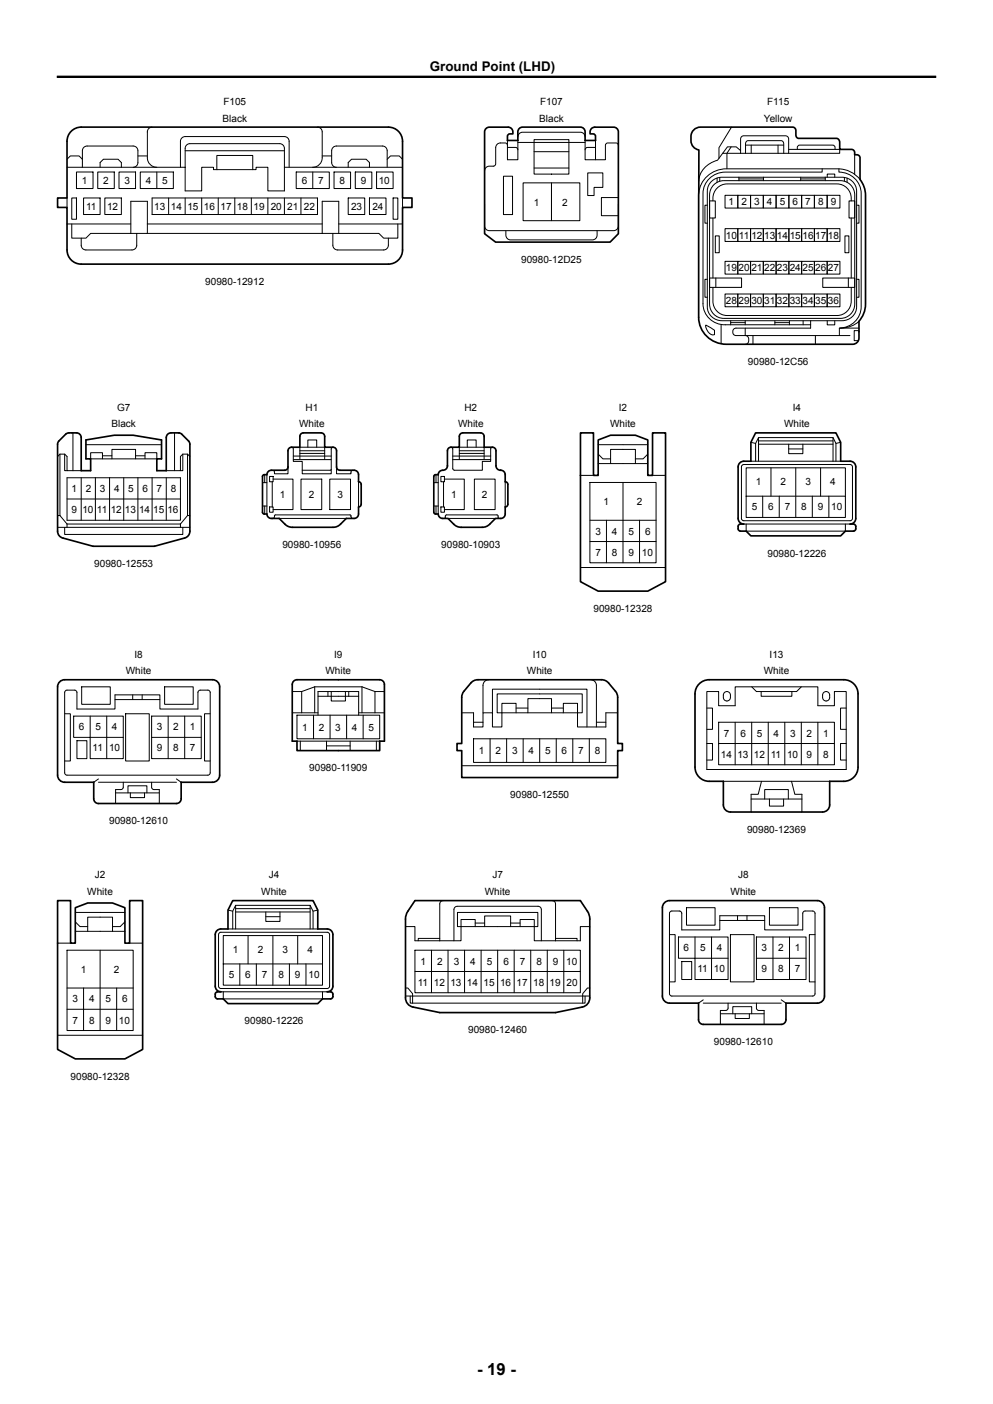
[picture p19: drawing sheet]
<svg xmlns="http://www.w3.org/2000/svg" width="210mm" height="297mm" viewBox="0 0 210 297" stroke-linecap="round" stroke-linejoin="round" font-family="sans-serif">
<defs><g id="words">
<text font-size="3.5" x="100.9" y="290.9">- 19 -</text>
<text font-size="2.8" x="90.9" y="15.1">Ground Point (LHD)</text>
<g font-size="2.1">
<text x="47.2" y="22.2">F105</text>
<text x="114.2" y="22.2">F107</text>
<text x="162.3" y="22.2">F115</text>
<text x="47.1" y="25.7">Black</text>
<text x="114" y="25.7">Black</text>
<text x="161.6" y="25.7">Yellow</text>
<text x="17.3" y="38.9">1</text>
<text x="21.8" y="38.9">2</text>
<text x="26.3" y="38.9">3</text>
<text x="30.8" y="38.9">4</text>
<text x="34.3" y="38.9">5</text>
<text x="63.8" y="38.9">6</text>
<text x="67.3" y="38.9">7</text>
<text x="71.8" y="38.9">8</text>
<text x="76.3" y="38.9">9</text>
<text x="80.1" y="38.9">10</text>
<text x="18.2" y="44.4">11</text>
<text x="22.6" y="44.4">12</text>
<text x="32.6" y="44.4">13</text>
<text x="36.1" y="44.4">14</text>
<text x="39.6" y="44.4">15</text>
<text x="43.1" y="44.4">16</text>
<text x="46.6" y="44.4">17</text>
<text x="50.1" y="44.4">18</text>
<text x="53.6" y="44.4">19</text>
<text x="57.3" y="44.4">20</text>
<text x="60.8" y="44.4">21</text>
<text x="64.3" y="44.4">22</text>
<text x="74.2" y="44.4">23</text>
<text x="78.7" y="44.4">24</text>
<text x="112.9" y="43.6">1</text>
<text x="118.9" y="43.6">2</text>
<text x="154.1" y="43.4">1</text>
<text x="156.8" y="43.4">2</text>
<text x="159.5" y="43.4">3</text>
<text x="162.2" y="43.4">4</text>
<text x="164.9" y="43.4">5</text>
<text x="167.6" y="43.4">6</text>
<text x="170.3" y="43.4">7</text>
<text x="173" y="43.4">8</text>
<text x="175.7" y="43.4">9</text>
<text x="153.5" y="50.5">10</text>
<text x="156.3" y="50.5">11</text>
<text x="158.9" y="50.5">12</text>
<text x="161.6" y="50.5">13</text>
<text x="164.3" y="50.5">14</text>
<text x="167" y="50.5">15</text>
<text x="169.7" y="50.5">16</text>
<text x="172.4" y="50.5">17</text>
<text x="175.1" y="50.5">18</text>
<text x="110.2" y="55.6">90980-12D25</text>
<text x="153.5" y="57.3">19</text>
<text x="156.2" y="57.3">20</text>
<text x="158.9" y="57.3">21</text>
<text x="161.6" y="57.3">22</text>
<text x="164.3" y="57.3">23</text>
<text x="167" y="57.3">24</text>
<text x="169.7" y="57.3">25</text>
<text x="172.4" y="57.3">26</text>
<text x="175.1" y="57.3">27</text>
<text x="43.4" y="60.2">90980-12912</text>
<text x="153.5" y="64.3">28</text>
<text x="156.2" y="64.3">29</text>
<text x="158.9" y="64.3">30</text>
<text x="161.6" y="64.3">31</text>
<text x="164.3" y="64.3">32</text>
<text x="167" y="64.3">33</text>
<text x="169.7" y="64.3">34</text>
<text x="172.4" y="64.3">35</text>
<text x="175.1" y="64.3">36</text>
<text x="158.2" y="77.2">90980-12C56</text>
<text x="24.8" y="86.9">G7</text>
<text x="64.6" y="86.9">H1</text>
<text x="98.2" y="86.9">H2</text>
<text x="130.9" y="86.9">I2</text>
<text x="167.7" y="86.9">I4</text>
<text x="23.6" y="90.4">Black</text>
<text x="63.2" y="90.4">White</text>
<text x="96.9" y="90.4">White</text>
<text x="129" y="90.4">White</text>
<text x="165.8" y="90.4">White</text>
<text x="15.1" y="104.1">1</text>
<text x="18.1" y="104.1">2</text>
<text x="21.1" y="104.1">3</text>
<text x="24.1" y="104.1">4</text>
<text x="27.1" y="104.1">5</text>
<text x="30.1" y="104.1">6</text>
<text x="33.1" y="104.1">7</text>
<text x="36.1" y="104.1">8</text>
<text x="59.2" y="105.3">1</text>
<text x="65.3" y="105.3">2</text>
<text x="71.4" y="105.3">3</text>
<text x="95.4" y="105.3">1</text>
<text x="101.9" y="105.3">2</text>
<text x="127.7" y="106.8">1</text>
<text x="134.7" y="106.8">2</text>
<text x="159" y="107.9">5</text>
<text x="159.8" y="102.7">1</text>
<text x="162.5" y="107.9">6</text>
<text x="165.1" y="102.7">2</text>
<text x="166" y="107.9">7</text>
<text x="169.5" y="107.9">8</text>
<text x="170.3" y="102.7">3</text>
<text x="173" y="107.9">9</text>
<text x="175.6" y="102.7">4</text>
<text x="175.8" y="107.9">10</text>
<text x="15.1" y="108.6">9</text>
<text x="17.4" y="108.6">10</text>
<text x="20.5" y="108.6">11</text>
<text x="23.4" y="108.6">12</text>
<text x="26.4" y="108.6">13</text>
<text x="29.4" y="108.6">14</text>
<text x="32.4" y="108.6">15</text>
<text x="35.4" y="108.6">16</text>
<text x="125.9" y="113.1">3</text>
<text x="129.4" y="113.1">4</text>
<text x="132.9" y="113.1">5</text>
<text x="136.4" y="113.1">6</text>
<text x="19.9" y="119.9">90980-12553</text>
<text x="59.7" y="115.9">90980-10956</text>
<text x="93.3" y="115.9">90980-10903</text>
<text x="125.9" y="117.6">7</text>
<text x="129.4" y="117.6">8</text>
<text x="132.9" y="117.6">9</text>
<text x="135.7" y="117.6">10</text>
<text x="162.3" y="117.7">90980-12226</text>
<text x="125.5" y="129.4">90980-12328</text>
<text x="26.6" y="142.6">White</text>
<text x="28.4" y="139.1">I8</text>
<text x="68.8" y="142.6">White</text>
<text x="70.7" y="139.1">I9</text>
<text x="111.4" y="142.6">White</text>
<text x="112.7" y="139.1">I10</text>
<text x="161.5" y="142.6">White</text>
<text x="162.7" y="139.1">I13</text>
<text x="16.7" y="154.5">6</text>
<text x="20.2" y="154.5">5</text>
<text x="23.7" y="154.5">4</text>
<text x="33.2" y="154.5">3</text>
<text x="36.7" y="154.5">2</text>
<text x="40.2" y="154.5">1</text>
<text x="63.9" y="154.6">1</text>
<text x="67.4" y="154.6">2</text>
<text x="70.9" y="154.6">3</text>
<text x="74.4" y="154.6">4</text>
<text x="77.9" y="154.6">5</text>
<text x="153.1" y="155.9">7</text>
<text x="156.6" y="155.9">6</text>
<text x="160.1" y="155.9">5</text>
<text x="163.6" y="155.9">4</text>
<text x="167.1" y="155.9">3</text>
<text x="170.6" y="155.9">2</text>
<text x="174.1" y="155.9">1</text>
<text x="19.6" y="159">11</text>
<text x="23.1" y="159">10</text>
<text x="33.2" y="159">9</text>
<text x="36.7" y="159">8</text>
<text x="40.2" y="159">7</text>
<text x="101.3" y="159.6">1</text>
<text x="104.8" y="159.6">2</text>
<text x="108.3" y="159.6">3</text>
<text x="111.8" y="159.6">4</text>
<text x="115.3" y="159.6">5</text>
<text x="118.8" y="159.6">6</text>
<text x="122.3" y="159.6">7</text>
<text x="125.8" y="159.6">8</text>
<text x="152.4" y="160.3">14</text>
<text x="155.9" y="160.3">13</text>
<text x="159.4" y="160.3">12</text>
<text x="163" y="160.3">11</text>
<text x="166.4" y="160.3">10</text>
<text x="170.6" y="160.3">9</text>
<text x="174.1" y="160.3">8</text>
<text x="65.4" y="163.2">90980-11909</text>
<text x="107.9" y="168.9">90980-12550</text>
<text x="23.1" y="174.3">90980-12610</text>
<text x="158" y="176.1">90980-12369</text>
<text x="20.1" y="185.8">J2</text>
<text x="56.8" y="185.8">J4</text>
<text x="104.1" y="185.8">J7</text>
<text x="156.1" y="185.8">J8</text>
<text x="18.5" y="189.4">White</text>
<text x="55.3" y="189.4">White</text>
<text x="102.5" y="189.4">White</text>
<text x="154.5" y="189.4">White</text>
<text x="49.3" y="201.6">1</text>
<text x="54.5" y="201.6">2</text>
<text x="59.8" y="201.6">3</text>
<text x="65" y="201.6">4</text>
<text x="144.6" y="201.2">6</text>
<text x="148.1" y="201.2">5</text>
<text x="151.6" y="201.2">4</text>
<text x="161.1" y="201.2">3</text>
<text x="164.6" y="201.2">2</text>
<text x="168.1" y="201.2">1</text>
<text x="17.1" y="205.8">1</text>
<text x="24.1" y="205.8">2</text>
<text x="48.4" y="206.9">5</text>
<text x="51.9" y="206.9">6</text>
<text x="55.4" y="206.9">7</text>
<text x="58.9" y="206.9">8</text>
<text x="62.4" y="206.9">9</text>
<text x="65.2" y="206.9">10</text>
<text x="88.3" y="208.6">11</text>
<text x="89" y="204.1">1</text>
<text x="91.8" y="208.6">12</text>
<text x="92.5" y="204.1">2</text>
<text x="95.3" y="208.6">13</text>
<text x="96" y="204.1">3</text>
<text x="98.8" y="208.6">14</text>
<text x="99.5" y="204.1">4</text>
<text x="102.2" y="208.6">15</text>
<text x="103" y="204.1">5</text>
<text x="105.7" y="208.6">16</text>
<text x="106.5" y="204.1">6</text>
<text x="109.2" y="208.6">17</text>
<text x="109.9" y="204.1">7</text>
<text x="112.7" y="208.6">18</text>
<text x="113.4" y="204.1">8</text>
<text x="116.2" y="208.6">19</text>
<text x="116.9" y="204.1">9</text>
<text x="119.7" y="204.1">10</text>
<text x="119.8" y="208.6">20</text>
<text x="147.5" y="205.7">11</text>
<text x="151" y="205.7">10</text>
<text x="161.1" y="205.7">9</text>
<text x="164.6" y="205.7">8</text>
<text x="168.1" y="205.7">7</text>
<text x="15.3" y="212">3</text>
<text x="18.8" y="212">4</text>
<text x="22.3" y="212">5</text>
<text x="25.8" y="212">6</text>
<text x="15.3" y="216.5">7</text>
<text x="18.8" y="216.5">8</text>
<text x="22.3" y="216.5">9</text>
<text x="25.2" y="216.5">10</text>
<text x="51.7" y="216.7">90980-12226</text>
<text x="99" y="218.6">90980-12460</text>
<text x="151" y="221.1">90980-12610</text>
<text x="14.9" y="228.4">90980-12328</text>
</g>
</g></defs>
<g fill="none" stroke="#000" stroke-width=".21">
<path d="M14.2 33.7l.7-.7h1.8l.7 .7v1.7M14.2 35.4h25M16.2 36.4h3.5v3.5h-3.5zM17.4 33.7v-1.8a1 1 0 0 1 1-1h9.8a1 1 0 0 1 1 1v2.5a1 1 0 0 1-1 1M20.7 36.4h3.5v3.5h-3.5zM21.2 35.4v-1l.7-.7h3.1l.7 .7v1M25.2 36.4h3.5v3.5h-3.5zM29.2 33h2M29.7 36.4h7v3.5h-7zM32.2 26.9a1 1 0 0 0-1 1v5.5a2 2 0 0 0 2 2M33.2 36.4v3.5M38.2 35.4v-5.5a1 1 0 0 1 1-1h20.9a1 1 0 0 1 1 1v5.5"/>
<path d="M39.2 31.9h20.9M39.5 30.7l.7-.3h18.9a1 1 0 0 1 1 1v9h-3.5v-5h-2.5v.5h-8.9v-.5h-2.5v5h-3.5v-9zM45.9 35.9v-3h7.6v3M60.1 35.4h25M62.6 36.4h7v3.5h-7zM66.1 36.4v3.5M67.1 26.9a1 1 0 0 1 1 1v5.5a2 2 0 0 1-2 2M68.1 33h2M70.6 36.4h3.5v3.5h-3.5zM73.6 35.4v-1l.7-.7h3.1l.7 .7v1M75.1 36.4h3.5v3.5h-3.5zM79.6 36.4h3.5v3.5h-3.5z"/>
<path d="M81.9 33.7v-1.8a1 1 0 0 0-1-1h-9.8a1 1 0 0 0-1 1v2.5a1 1 0 0 0 1 1M85.1 33.7l-.7-.7h-1.8l-.7 .7v1.7M106.5 37.3h1.9v8.1h-1.9zM107.3 29.7v4.1h2.2v-4.1M107.3 30.7l-.2-.4a1.86 1.86 0 0 0-2.2 .6l-.1 4-.5 .3h-.8a1 1 0 0 0-1 1M107.3 31.2h1.7l.4 .2 .1 .3M109.5 29a1 1 0 0 1 1-1h12.2a1 1 0 0 1 1 1M109.5 30.1h14.2M110.6 38.7h12v8h-12zM112.9 29.5h7.4v7.3h-7.4zM112.9 32.1h7.4M112.9 35.5h7.4"/>
<path d="M116.6 38.7v8M123.7 29.7v4.1h4.3l.1-3.3 .4-.3h1.8l.2 .1 .3 .4M124.3 36.6h3.2v3h-1.9v1.8h-1.3zM125.9 31.2h-1.7l-.4 .2-.1 .3M125.9 29.7v4.1M150.3 38.6a3.2 3.2 0 0 1 2.4-1.1h25.3a3 3 0 0 1 3.2 2.9v24.5a3 3 0 0 1-3.2 2.9h-25.3a3 3 0 0 1-3.1-2.9v-24.5l.1-.7zM151.2 38.9l1.2-.6 .7-.1h24.7a3 3 0 0 1 3 3.1v23a3 3 0 0 1-3 3h-24.7a3 3 0 0 1-3-3v-23a3.1 3.1 0 0 1 1.1-2.4zM151.7 37.7v.9M152.2 37.5v.8M154.6 31.1l-.9 1.3v3.3M154.7 26.9l-2.7 4.3v2.3M156.3 37.9h5.2"/>
<path d="M156.3 37.5v.7M156.6 31.9l-.9-.8h-1.9l-2.1 2.8a5 5 0 0 0-3.9 4.4M156.6 32.4v-3a.67 .67 0 0 1 .7-.7h8.8a.67 .67 0 0 1 .7 .7v3M157.7 32.4v-2a.62 .62 0 0 1 .5-.6h7a.62 .62 0 0 1 .5 .6v2M157.7 30.7h8M158.9 30.7v1.7M161.5 37.5v.7M164.5 30.7v1.7M166.8 31.6h10.8v.8h-24.8M168.6 31.6l.1-.7 .4-.2h7l.4 .2 .1 .7M169.3 37.5v.7M169.3 37.9h5.2"/>
<path d="M173.9 35.7v.7h-20.5a4.6 4.6 0 0 0-4.7 4.5v23.3a4.5 4.5 0 0 0 4.7 4.5h18M174.5 37.5v.7M174.9 37.5v-.7h1.6v.7M177.4 35.7v.7a4.6 4.6 0 0 1 4.7 4.5v24a4.6 4.6 0 0 1-4.6 4.5v1.6M178.6 37.5v.8M179.1 37.7v.9M180.7 32.7v4.2M181.9 38a6 6 0 0 0-4.7-2.3h-23.6a5.8 5.8 0 0 0-5.8 5.3M14.2 41.9v2M14.2 47.4h13.5M15.2 41.9h1v4.5h-1zM15.2 47.4v3h3l1-1h8.5"/>
<path d="M17.7 41.9h3.5v3.5h-3.5zM22.2 41.9h3.5v3.5h-3.5zM27.7 49.4v-6.8h3.5v6.8M27.7 49.4h40.4M28.9 49.4v2.5a1 1 0 0 1-1 1h-9.7a1 1 0 0 1-1-1v-1.5M31.2 47.4h36.9M32.2 41.9h34.9v3.5h-34.9zM35.7 41.9v3.5M39.2 41.9v3.5M42.7 41.9v3.5M46.2 41.9v3.5M49.7 41.9v3.5"/>
<path d="M53.2 41.9v3.5M56.6 41.9v3.5M60.1 41.9v3.5M63.6 41.9v3.5M68.1 49.4v-6.8h3.5v6.8M70.4 49.4v2.5a1 1 0 0 0 1 1h9.7a1 1 0 0 0 1-1v-1.5M71.6 47.4h13.5M73.6 41.9h3.5v3.5h-3.5zM78.1 41.9h3.5v3.5h-3.5zM83.1 41.9h1v4.5h-1zM84.1 47.4v3h-3l-1-1h-12M85.1 41.9v2"/>
<path d="M102.5 43.1v4.7a1 1 0 0 0 1 1h26.3a1 1 0 0 0 1-1v-4.7M107 48.8v.9a1 1 0 0 0 1 1h17.3a1 1 0 0 0 1-1v-.9M130.8 41.8h-3.6v3.8h3.6M149.6 43.4h-.5v3.8h.5M149.6 59.1h-.5v3.8h.5M150.1 58.8h6.7v2h-6.7zM150.1 42.5h1.2v3.6h-1.2zM150.8 42.5a3.1 3.1 0 0 1 3-3.6h23.2a3.1 3.1 0 0 1 3 3.6M150.8 46.1v12.7M151.3 49.9h.8v3.6h-.8zM151.4 58.8v2M153.3 41.3h2.7v2.7h-2.7z"/>
<path d="M153.3 48.4h2.7v2.7h-2.7zM153.3 55.3h2.7v2.7h-2.7zM156 41.3h2.7v2.7h-2.7zM156 48.4h2.7v2.7h-2.7zM156 55.3h2.7v2.7h-2.7zM158.7 41.3h2.7v2.7h-2.7zM158.7 48.4h2.7v2.7h-2.7zM158.7 55.3h2.7v2.7h-2.7zM161.4 41.3h2.7v2.7h-2.7zM161.4 48.4h2.7v2.7h-2.7zM161.4 55.3h2.7v2.7h-2.7zM164.1 41.3h2.7v2.7h-2.7z"/>
<path d="M164.1 48.4h2.7v2.7h-2.7zM164.1 55.3h2.7v2.7h-2.7zM166.8 41.3h2.7v2.7h-2.7zM166.8 48.4h2.7v2.7h-2.7zM166.8 55.3h2.7v2.7h-2.7zM169.5 41.3h2.7v2.7h-2.7zM169.5 48.4h2.7v2.7h-2.7zM169.5 55.3h2.7v2.7h-2.7zM172.2 41.3h2.7v2.7h-2.7zM172.2 48.4h2.7v2.7h-2.7zM172.2 55.3h2.7v2.7h-2.7zM174 58.8h6.8v2h-6.8z"/>
<path d="M174.9 41.3h2.7v2.7h-2.7zM174.9 48.4h2.7v2.7h-2.7zM174.9 55.3h2.7v2.7h-2.7zM178.7 49.9h.8v3.6h-.8zM179.4 58.8v2M179.6 42.5h1.2v3.6h-1.2zM180 46.1v12.7M181.2 43.4h.5v3.8h-.5M181.2 59.1h.5v3.8h-.5M149.3 68.8l1.8 1.1v.9a1.61 1.61 0 0 1-1.8-1.6zM150.8 60.8v2.9a3 3 0 0 0 3 3h23.2a3 3 0 0 0 3-3v-2.9M152.5 68.6v4.1"/>
<path d="M153.3 62.2h2.7v2.7h-2.7zM154.5 68.3h3.1M154.5 67.8v.9M156 62.2h2.7v2.7h-2.7zM157.6 67.8v.9M157.6 69.4v1.6M157.7 71h22M158.7 62.2h2.7v2.7h-2.7zM159.2 71v1.8M161.4 62.2h2.7v2.7h-2.7zM163.9 67.8v.9M163.9 68.3h3"/>
<path d="M164.1 62.2h2.7v2.7h-2.7zM166.8 62.2h2.7v2.7h-2.7zM166.9 67.8v.9M169.5 62.2h2.7v2.7h-2.7zM169.8 67.8v.9M171.4 67.9v1.5h-15.8a.79 .79 0 0 0-.6 .8 .79 .79 0 0 0 .6 .8h2.1a.96 .96 0 0 1 .7 .9 .96 .96 0 0 1-.7 .9M172.2 62.2h2.7v2.7h-2.7zM172.4 71v1.8M174.9 62.2h2.7v2.7h-2.7zM174.9 67.9v.8h1.6v-.8M177.7 69.4h4M181.6 68l-.8 .6-1.1 .5-1.9 .3"/>
<path d="M181.7 69.9h-1.1v2.2h.9M12.2 96.6l.5-.5h1l.5 .5v3h3M12.7 96.1v13M13.7 96.1v3.5h.5M15.3 91.6h-.2M15.4 91.6v8M18.2 94.1h16M21.7 97.1v-1.3h-2.5v1.3h14v-1.3h-2.5v1.3M21.7 96.4h2M23.7 97.1v-2h5v2M28.7 96.4h2M36.9 91.6v8"/>
<path d="M38.7 96.1v3.5h-.5M39.7 96.1v13M40.2 96.6l-.5-.5h-1l-.5 .5v3h-3M60.9 98.8v1.4h-2.9v-.5l-.4-.2M61.7 94.6l.3 .4v2.6h1.9v2.6h6.1v-5.2l.4-.4M62 97.2h8M62 96.5h8M63.4 95.4h5.3M63.4 95.9h5.3M63.4 97.2v-2.6h5.3v2.6M65.1 94.6v-1.5h1.9v1.5M70 99.3l-.2 .2h-5.9"/>
<path d="M71.2 98.8v1.4h3l.1-.5 .3-.2M95.4 94.6l.3 .4v4.1l.4 .4h5.9v-1.9h1.8v-2.6l.3-.4M95.7 97.2h8.1M95.7 96.5h8.1M97.1 97.2v-2.6h5.3v2.6M97.1 95.4h5.3M97.1 95.9h5.3M98.8 94.6v-1.5h1.9v1.5M126.5 96.1l1 1h1.6M126.5 94.1h10.5M126.5 98.1h10.5M129.1 98.1v-3h5.3v3"/>
<path d="M137 96.1l-1 1h-1.6M156.9 98.5l.4-.2h22.7l.3 .5-.1 11.1-.4 .3-22.8-.1-.2-.4zM158.8 97.6h19M158.8 93.6l1 .2M160.4 94h15.8M160.4 93.3h15.8M160.4 92.6v5M163 99v6M166.8 94v2h3v-2M166.8 95h3M168.3 99v10.5M173.5 99v6"/>
<path d="M176.2 92.6v5M176.8 97.6v-3.8l-.6-1.2h-15.8l-.6 1.2v3.8M177.8 93.6l-1 .2M12.2 109.1h.5M12.2 111.6h28M12.7 109.1l1.5 1.7M13.7 111.6v1.5h25v-1.5M14.2 101.1h24v9h-24zM14.2 110.8v.8M14.2 110.8h24M14.2 105.6h24M17.2 101.1v9"/>
<path d="M20.2 101.1v9M23.2 101.1v9M26.2 101.1v9M29.2 101.1v9M32.2 101.1v9M35.2 101.1v9M38.2 110.8v.8M39.7 109.1l-1.5 1.7M39.7 109.1h.5M55.5 107h.9M55.5 102.1h.9M56 100.4v1.7"/>
<path d="M56 107v1.7M56.4 100.4v8.3M57 107.2h.8v1.2h-.8zM57 100.8h.8v1.1h-.8zM57.6 101.9v5.3M57.6 109.7a.56 .56 0 0 0 .5-.7l15.9-.1 .2 .2a.44 .44 0 0 0 .4 .6M57.8 101.3h4.2v6.5h-4.2M59 109.7h14.2M63.7 101.3h4.3v6.5h-4.3zM69.7 101.3h4.4v6.5h-4.4zM75.8 101.9v5.3M91.7 107h1"/>
<path d="M91.7 102.1h1M92.2 100.4v1.7M92.2 107v1.7M92.7 100.4v8.3M93.2 107.2h.8v1.2h-.8zM93.2 100.8h.8v1.1h-.8zM93.8 101.9v5.3M93.9 109.7l.2-.1 .1-.6 .2-.1h10.7l.2 .1 .1 .6 .2 .1M94 101.3h4.2v6.5h-4.2M94.7 109.7h10.1M100.3 101.3h4.4v6.5h-4.4zM106.8 101.9v5.3"/>
<path d="M122.8 100.6h2.7M124.8 102.1h13.9v17h-13.9zM124.8 114.6h13.9M124.8 110.1h13.9M128.3 110.1v9M131.8 102.1v17M135.2 110.1v9M138 100.6h2.7M157.3 110.9h22.5M157.8 105h21v4.5h-21zM157.8 105v-6h21v6M157.8 110.9v1.5h21v-1.5"/>
<path d="M161.3 105v4.5M164.8 105v4.5M171.8 105v4.5M175.3 105v4.5M122.8 120.1h17.9M13.7 151h1.2v10h-1.2M13.7 146.2l.5-.2h1.6l.4 .2 .1 3.8h8v-3h9.5v3h8.1v-3.8l.5-.2 1.8 .1 .3 .4-.1 17.2-.4 .3-30.1-.1-.2-.4zM15.6 151.5h10.5v9h-7v-4.5h-3.5zM16.3 156.7h2.1v3.8h-2.1zM17.3 145.3h6v3.7h-6zM19.1 151.5v4.5h7M22.6 151.5v9"/>
<path d="M24.3 148h9.5M26.6 151h5v10h-5zM28.1 147v1M30.1 147v1M32.1 151.5h10.5v9h-10.5zM32.1 156h10.5M34.8 145.3h6.1v3.7h-6.1zM35.6 151.5v9M39.1 151.5v9M44.5 151h-1.2v10h1.2M61.8 146.3h2v4.5M61.8 150.8h5.5"/>
<path d="M62.8 151.3h17.5v5h-17.5zM62.8 156.8h17.5M63.5 156.8v2M66.3 151.3v5M66.6 145.3v5.5M66.6 145.3h9.9M66.6 145.3l-2.8 1M67.3 151.3v-5h8.5v5M67.3 147.3h8.5M69.1 157.8h4.9M69.1 156.8v2M69.4 146.3v1"/>
<path d="M69.8 151.3v5M70.1 146.3v2h3v-2M73.3 151.3v5M73.8 146.3v1M74 156.8v2M75.8 150.8h5.5M76.5 145.3v5.5M76.5 145.3l2.8 1M76.8 151.3v5M79.6 156.8v2M81.3 146.3h-2v4.5M100.1 156.3h28v5h-28z"/>
<path d="M100.1 152.8h2M103.3 143.8a1.2 1.2 0 0 0-1.2 1.2v5.8M103.6 156.3v5M104.1 150.8v-5h20v8M106.1 150.8h-1v-4h18v4h-1M106.1 150.8v-2h3v2M106.1 150.8h16M106.1 150.8v3h-2v-3h-2v3h-2v-3h-2.5M107.1 156.3v5M109.1 149.8h2.5M110.6 156.3v5M111.6 150.8v-3h5v3"/>
<path d="M114.1 156.3v5M116.6 149.8h2.5M117.6 156.3v5M119.1 150.8v-2h3v2M121.1 156.3v5M122.1 150.8v3h6v-3h2.5M124.6 156.3v5M124.9 143.8a1.2 1.2 0 0 1 1.2 1.2v8.8M126.1 152.8h2M149.5 146.3h2.5v3h3.5v-4h17.5v4h3.5v-3h2.5v16.5h-29.5zM149.5 149.8h1.2v4.5h-1.2M149.5 157.3h1.2v3.5h-1.2"/>
<path d="M152 152.8h24.5v9h-24.5zM152 157.3h24.5M153.2 146.5a.75 .75 0 0 1 .8-.2 .75 .75 0 0 1 .5 .7 .92 .92 0 0 1-.8 1.3 1.04 1.04 0 0 1-.8-.7 1.04 1.04 0 0 1 .3-1.1zM155.5 152.8v9M159 145.3l1 1h8.5l1-1M159 152.8v9M161 146.3v1h6.5v-1M162.5 152.8v9M166 152.8v9M169.5 152.8v9M173 152.8v9M174.2 146.5a.75 .75 0 0 1 .8-.2 .75 .75 0 0 1 .5 .7 .92 .92 0 0 1-.8 1.3 1.04 1.04 0 0 1-.8-.7 1.04 1.04 0 0 1 .3-1.1z"/>
<path d="M179 149.8h-1.2v4.5h1.2M179 157.3h-1.2v3.5h1.2M20.8 164.8l-1 .7M20.8 165.5h16.5M24.4 167.7h9.3M26.1 165.5v1l-.3 .5h-1.4v3M27.1 167.7v-1.5h4v1.5M27.6 167.7v1h3v-1M32.1 165.5v1l.2 .5h1.4v3M37.3 164.8l1 .7M97.6 162h33M153 165.3h22.5"/>
<path d="M158.8 169h10.8M161 165.3l-.7 2.7h-1.5v3.8M161.7 169v-2h5v2M162.7 169v1.5h3v-1.5M167.4 165.3l.7 2.7h1.5v3.8M12.2 199.5h2.7M15.9 195l1 1h1.6M15.9 193h10.5M15.9 197h10.5M18.5 197v-3h5.3v3M26.4 195l-1 1h-1.6M27.4 199.5h2.8"/>
<path d="M46.3 197.5l.4-.3 22.8 .1 .2 .4-.1 11.2-.4 .2-22.7-.1-.3-.4zM48.2 196.5h19M48.2 192.5l1 .3M49.8 192.9h15.8M49.8 192.2h15.8M49.8 191.5v5M52.5 197.9v6M56.2 192.9v2h3v-2M56.2 193.9h3M57.7 197.9v10.5M63 197.9v6M65.6 191.5v5"/>
<path d="M66.2 196.5v-3.7l-.6-1.3h-15.8l-.6 1.3v3.7M67.2 192.5l-1 .3M85.8 196h2v3h5.2M93 198.5h-4.5v.5M93.7 190.5a.7 .7 0 0 0-.7 .7v7.8M96 199v-6.6a.7 .7 0 0 1 .7-.7h17.1a.7 .7 0 0 1 .7 .7v6.6M97.5 196v-1.5h3v1.5M97.5 196h-.8v-3h17v3h-.7M97.5 196v3h-4.5M97.5 196h15.5M100.5 195.3h2M102.5 196v-2.2h5.5v2.2"/>
<path d="M108 195.3h2M110 196v-1.5h3v1.5M113 196v3h4.5M116.8 190.5a.7 .7 0 0 1 .7 .7v7.8M117.5 198.5h4.5v.5M124.7 196h-2v3h-5.2M141.6 197.7h1.2v10h-1.2M141.7 193l.4-.3h1.6l.4 .3 .1 3.7h8v-3h9.5v3h8.1v-3.7l.5-.3 1.8 .1 .3 .4-.1 17.3-.4 .2-30.1-.1-.2-.4zM143.5 198.2h10.5v9h-7v-4.5h-3.5zM145.2 192h6v3.7h-6zM147 198.2v4.5h7M150.5 198.2v9"/>
<path d="M152.2 194.7h9.5M154.5 197.7h5v10h-5zM156 193.7v1M158 193.7v1M160 198.2h10.5v9h-10.5zM162.7 192h6.1v3.7h-6.1zM163.5 198.2v9M167 198.2v9M172.4 197.7h-1.2v10h1.2M12.2 219h18M14.2 201h14v17h-14zM14.2 213.5h14"/>
<path d="M14.2 209h14M17.7 209v9M21.2 201v17M24.7 209v9M46.7 209.8h22.5M47.2 203.9h21v4.5h-21zM47.2 203.9v-6h21v6M47.2 209.8v1.5h21v-1.5M50.7 203.9v4.5M54.2 203.9v4.5M61.2 203.9v4.5M64.7 203.9v4.5"/>
<path d="M85.8 209h.5l1 1.2v2M85.8 210.7h38.9M86.8 210.7v1.5h36.9v-1.5M87.8 201h34.9v9h-34.9zM87.8 205.5h34.9M91.3 201v9M94.7 201v9M98.2 201v9M101.7 201v9M105.2 201v9M108.7 201v9M112.2 201v9"/>
<path d="M115.7 201v9M119.2 201v9M124.7 209h-.5l-1 1.2v2M144.2 203.4h2.1v3.8h-2.1zM148.7 211.5l-1 .7M148.7 212.2h16.5M152.4 214.5h9.2M154 212.2v1.1l-.3 .4-1.3 .1v2.9M155 214.5v-1.5h4v1.5M155.5 214.5v.9h3v-.9M160 212.2v1.1l.2 .4 1.4 .1v2.9M160 202.7h10.5"/>
<path d="M165.2 211.5l1 .7"/>
</g>
<g fill="none" stroke="#000" stroke-width=".35">
<path d="M14.8 28a2.99 2.99 0 0 1 2.4-1.1h64.9a3 3 0 0 1 3 3v12h2v2h-2v9a3 3 0 0 1-3 3h-64.9a3 3 0 0 1-3-3v-9h-2v-2h2v-12l.1-.7zM102.8 27.2l.7-.3h4a1.09 1.09 0 0 1 1 1.4h-.7l-.4 .3-.1 1.1h2.2v-1.8a1 1 0 0 1 1-1h12.2a1 1 0 0 1 1 1v1.8h2.2v-1.1l-.5-.3h-.6a1.12 1.12 0 0 1 1-1.4h4a1 1 0 0 1 1 1v21.5l-1.8 1.8h-24.2l-2.3-1.8v-21.5zM146.7 27.5l.9-.5 .5-.1h19.5a.71 .71 0 0 1 .7 .7v1a.66 .66 0 0 0 .6 .7h8a.8 .8 0 0 1 .7 .8v1.5h2.5a.67 .67 0 0 1 .6 .7v.4a.84 .84 0 0 1 1.2 .7v4.6l.8 1.5 .3 1.8v23l-.2 1.8-.5 1-.7 .9 .1 3.5a1.32 1.32 0 0 1-1.4 1.3h-26.7a5.8 5.8 0 0 1-5.8-5.7v-35.4a2.21 2.21 0 0 1-1.7-2.8l.1-.6zM37.7 91.6l.8 .3 1.4 1.4 .3 .7v18.4a1.48 1.48 0 0 1-1.2 1.4l-6.3 1.8h-13l-6.4-1.8a1.48 1.48 0 0 1-1.1-1.4v-18.4l.3-.7 1.8-1.7a3.2 3.2 0 0 1 2.6 .3l.3 .7v7h2v-2.5h-1v-4l6-1h4l6 1v4h-1v2.5h2v-7a1 1 0 0 1 1-1h1.7M63.6 91.8l.6-.2h3.7a.75 .75 0 0 1 .8 .7v2.3h1.7a.75 .75 0 0 1 .8 .8v3.4a.7 .7 0 0 0 .7 .7h3a.94 .94 0 0 1 .9 .9v1.5l.3 .1 .3 .5v4.2l-.1 .3-.5 .2v1.5a.94 .94 0 0 1-.9 1h-1.7a4.7 4.7 0 0 1-2.1 1.7h-10a4.7 4.7 0 0 1-2.1-1.7h-1.6a.94 .94 0 0 1-1-1h-.7l-.2-.3v-7.6l.2-.3 .7-.1a.94 .94 0 0 1 1-.9h2.8a.7 .7 0 0 0 .7-.7v-3.4a.75 .75 0 0 1 .8-.8h1.7v-2.3zM94.6 98.6a1.1 1.1 0 0 1-1.3 .9l-.5 .5-.1 .4M94.6 98.5v-3.1a.75 .75 0 0 1 .8-.8h1.7v-2.3a.75 .75 0 0 1 .8-.7h3.7a.75 .75 0 0 1 .8 .7v2.3h1.7a.75 .75 0 0 1 .8 .8v3.1a.94 .94 0 0 0 .9 1M94.6 98.5v.1M105.9 99.5h-.1M105.9 99.5a.94 .94 0 0 1 .9 .9v1.5l.3 .1 .3 .5v4.2l-.3 .5h-.3v1.5a.94 .94 0 0 1-.9 1h-1.1a4.7 4.7 0 0 1-2.1 1.7h-5.9a4.7 4.7 0 0 1-2.1-1.7h-1.1a.94 .94 0 0 1-.9-1h-.8l-.2-.3v-7.6l.2-.3 .8-.1M122.8 91.6h2.7v9h1v-7.5l2.6-1h5.3l2.6 1v7.5h1v-9h2.7v31.4l-3.7 2h-10.5l-3.7-2zM159.8 91.6h17l1 2v4h2a1.2 1.2 0 0 1 1.2 1.2v10.9a1.2 1.2 0 0 1-1.2 1.2h.9a.97 .97 0 0 1 0 1.4l-1.9 .1-1 1h-19l-1-1-1.5-.1a.97 .97 0 0 1 0-1.4h1a1.2 1.2 0 0 1-1.2-1.2v-10.9a1.2 1.2 0 0 1 1.2-1.2h1.5v-4z"/>
<path d="M92.7 100.4h.1M12.8 144.1l.9-.3h31.3a1.5 1.5 0 0 1 1.5 1.5v18.7a1.5 1.5 0 0 1-1.5 1.5h-6.7v3.5a1 1 0 0 1-1 1h-16.5a1 1 0 0 1-1-1v-3.5h-6.1a1.5 1.5 0 0 1-1.5-1.5v-18.7l.1-.5zM62.1 144.1l.7-.3h17.5a1 1 0 0 1 1 1v12h-1v2h-17.5v-2h-1v-12zM99.8 144.3l.6-.4 .7-.1h26.1l1 .3 2 2.1 .4 1v10.1h1v1.5h-1v5.7h-33v-5.7h-1v-1.5h1l.1-10.1 .4-1zM148.1 144.4l1.2-.5 .7-.1h28.5a3 3 0 0 1 3 3v15.5a3 3 0 0 1-3 3h-3v5a1.5 1.5 0 0 1-1.5 1.5h-19.5a1.5 1.5 0 0 1-1.5-1.5v-5h-3a3 3 0 0 1-3-3v-15.5a2.99 2.99 0 0 1 1.1-2.4zM12.2 190.5h2.7v9h1v-7.5l2.6-1h5.3l2.6 1v7.5h1v-9h2.8v31.5l-3.8 2h-10.5l-3.7-2zM49.2 190.5h17l1 2v4h2a1.2 1.2 0 0 1 1.2 1.2v10.9a1.2 1.2 0 0 1-1.2 1.2l1 .1a.97 .97 0 0 1 0 1.3l-2 .1-1 1h-19l-1-1-1.4-.1a.97 .97 0 0 1 0-1.3l.9-.1a1.2 1.2 0 0 1-1.2-1.2v-10.9a1.2 1.2 0 0 1 1.2-1.2h1.5v-4zM87.8 190.5h34.9l1.7 2.6 .3 1v17a1.98 1.98 0 0 1-1.6 1.9l-5.6 1.2h-24.5l-5.7-1.2a1.98 1.98 0 0 1-1.5-1.9v-17l.3-1zM140.7 190.8l.9-.3h31.3a1.5 1.5 0 0 1 1.5 1.5v18.7a1.5 1.5 0 0 1-1.5 1.5h-6.7v3.5a1 1 0 0 1-1 1h-16.5a1 1 0 0 1-1-1v-3.5h-6.1a1.5 1.5 0 0 1-1.5-1.5v-18.7l.1-.5z"/>
</g>
<path d="M12 16.3h186" fill="none" stroke="#000" stroke-width=".5"/>
<use href="#words"/>
</svg>
